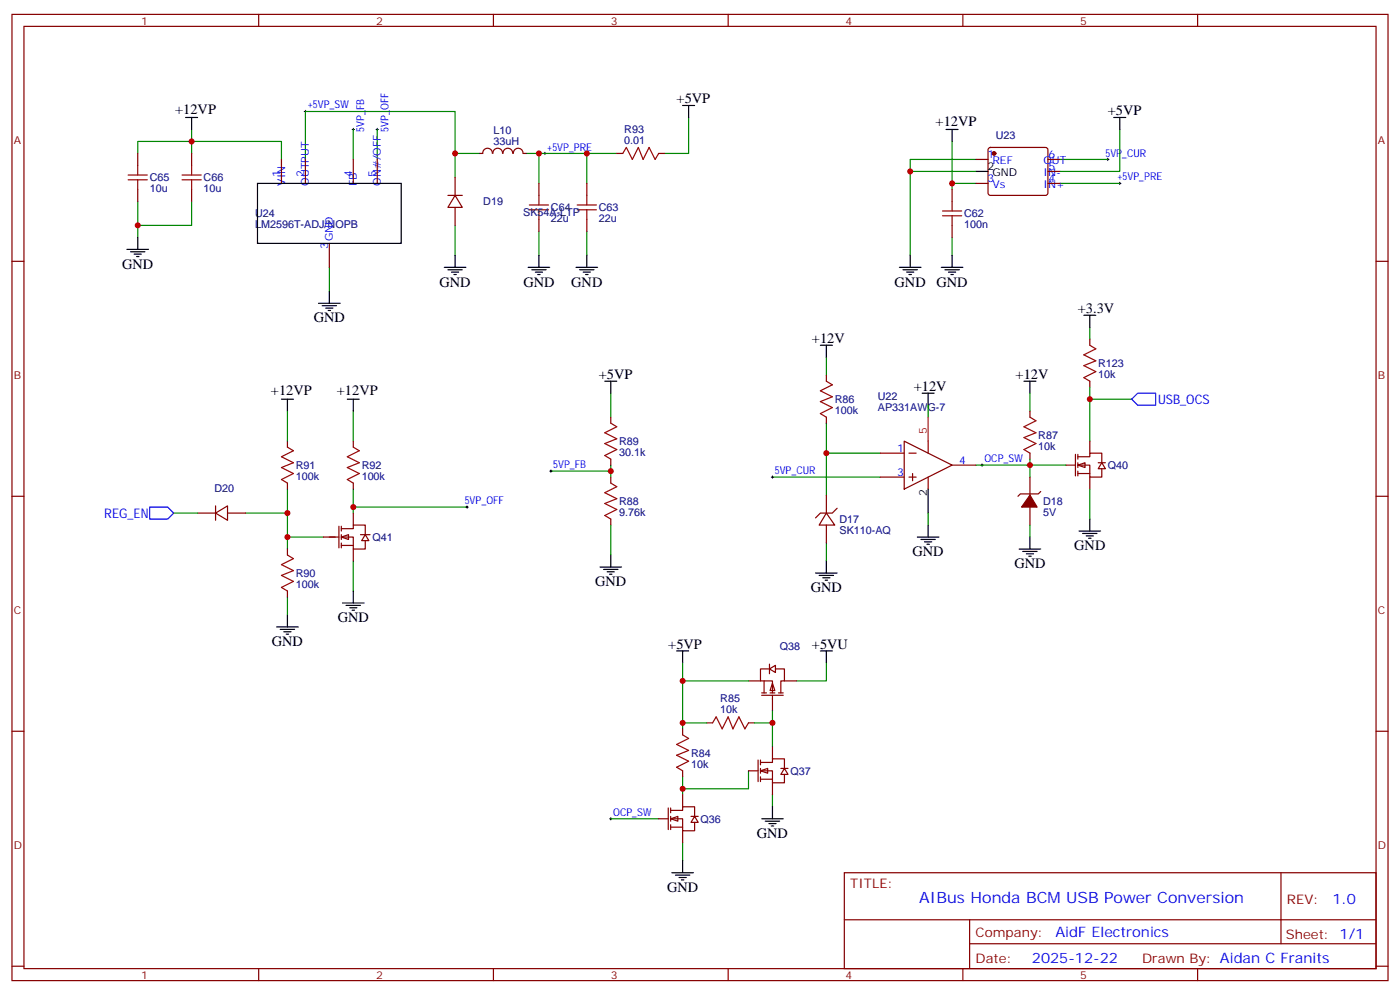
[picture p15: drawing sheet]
<svg xmlns="http://www.w3.org/2000/svg" width="412mm" height="293mm" viewBox="0 0 412 293" stroke-linecap="round" stroke-linejoin="round" font-family="sans-serif">
<defs><g id="words">
<text font-size="4.6" fill="#00f" x="270.8" y="265.8">AIBus Honda BCM USB Power Conversion</text>
<g font-size="4.2">
<text x="51.6" y="33.4">+12VP</text>
<text x="199.3" y="30.3">+5VP</text>
<text x="326.3" y="33.9">+5VP</text>
<text x="275.6" y="36.9">+12VP</text>
<text x="36" y="79">GND</text>
<text x="129.5" y="84.3">GND</text>
<text x="154.2" y="84.3">GND</text>
<text x="168.3" y="84.3">GND</text>
<text x="263.5" y="84.3">GND</text>
<text x="275.9" y="84.3">GND</text>
<text x="92.4" y="94.9">GND</text>
<text x="317.5" y="92.1">+3.3V</text>
<text x="239.2" y="100.9">+12V</text>
<text x="176.4" y="111.5">+5VP</text>
<text x="299.2" y="111.5">+12V</text>
<text x="79.8" y="116.3">+12VP</text>
<text x="99.2" y="116.3">+12VP</text>
<text x="269.2" y="115">+12V</text>
<text x="316.4" y="161.9">GND</text>
<text x="268.8" y="163.7">GND</text>
<text x="298.8" y="167.2">GND</text>
<text x="175.3" y="172.5">GND</text>
<text x="238.8" y="174.3">GND</text>
<text x="99.5" y="183.1">GND</text>
<text x="80.1" y="190.1">GND</text>
<text x="196.8" y="190.9">+5VP</text>
<text x="239.2" y="190.9">+5VU</text>
<text x="223" y="246.6">GND</text>
<text x="196.5" y="262.5">GND</text>
</g>
<g font-size="4.2" fill="#00f">
<text x="392.5" y="266.1">1.0</text>
<text x="310.9" y="275.6">AidF Electronics</text>
<text x="304" y="283.4">2025-12-22</text>
</g>
<g font-size="3.9" fill="#00f">
<text x="341.1" y="118.9">USB_OCS</text>
<text x="30.7" y="152.5">REG_EN</text>
</g>
<g font-size="3.9" fill="#800">
<text x="250.5" y="261.4">TITLE:</text>
<text x="379.1" y="266.1">REV:</text>
<text x="287.4" y="275.6">Company:</text>
<text x="378.7" y="276.2">Sheet: 1/1</text>
<text x="287.4" y="283.3">Date:</text>
<text x="336.4" y="283.4">Drawn By: Aidan C Franits</text>
</g>
<g font-size="3.2" fill="#800">
<text x="41.6" y="7.2">1</text>
<text x="110.8" y="7.2">2</text>
<text x="179.9" y="7.2">3</text>
<text x="249.1" y="7.2">4</text>
<text x="318.2" y="7.2">5</text>
<text x="4.1" y="42.3">A</text>
<text x="405.9" y="42.3">A</text>
<text x="4.1" y="111.5">B</text>
<text x="405.9" y="111.5">B</text>
<text x="4.1" y="180.6">C</text>
<text x="405.9" y="180.6">C</text>
<text x="4.1" y="249.8">D</text>
<text x="405.9" y="249.8">D</text>
<text x="41.6" y="288">1</text>
<text x="110.8" y="288">2</text>
<text x="179.9" y="288">3</text>
<text x="249.1" y="288">4</text>
<text x="318.2" y="288">5</text>
</g>
<g font-size="3.2" fill="#00f">
<text x="90.7" y="31.9">+5VP_SW</text>
<text x="107.3" y="38.8" transform="rotate(-90 107.3 38.8)">5VP_FB</text>
<text x="114.4" y="38.8" transform="rotate(-90 114.4 38.8)">5VP_OFF</text>
<text x="161.2" y="44.3">+5VP_PRE</text>
<text x="290.9" y="46.6">1</text>
<text x="308.9" y="46.6">6</text>
<text x="325.6" y="46.1">5VP_CUR</text>
<text x="82.5" y="52.2" transform="rotate(-90 82.5 52.2)">1</text>
<text x="89.6" y="52.2" transform="rotate(-90 89.6 52.2)">2</text>
<text x="103.7" y="52.2" transform="rotate(-90 103.7 52.2)">4</text>
<text x="110.8" y="52.2" transform="rotate(-90 110.8 52.2)">5</text>
<text x="290.9" y="53.6">3</text>
<text x="292.3" y="48.3">REF</text>
<text x="307.4" y="51.9">IN-</text>
<text x="307.4" y="48.3">OUT</text>
<text x="308.9" y="53.6">4</text>
<text x="308.9" y="50.1">5</text>
<text x="329.2" y="53.1">+5VP_PRE</text>
<text x="84" y="54.7" transform="rotate(-90 84 54.7)">VIN</text>
<text x="91" y="54.7" transform="rotate(-90 91 54.7)">OUTPUT</text>
<text x="105.1" y="54.7" transform="rotate(-90 105.1 54.7)">FB</text>
<text x="112.2" y="54.7" transform="rotate(-90 112.2 54.7)">ON#/OFF</text>
<text x="292.3" y="55.4">Vs</text>
<text x="307.4" y="55.4">IN+</text>
<text x="98.1" y="70.9" transform="rotate(-90 98.1 70.9)">GND</text>
<text x="96.7" y="73.4" transform="rotate(-90 96.7 73.4)">3</text>
<text x="163" y="137.7">5VP_FB</text>
<text x="264.2" y="133">1</text>
<text x="282.6" y="136.5">4</text>
<text x="290" y="136">OCP_SW</text>
<text x="228.2" y="139.5">5VP_CUR</text>
<text x="264.2" y="140.1">3</text>
<text x="136.9" y="148.4">5VP_OFF</text>
<text x="180.6" y="240.1">OCP_SW</text>
</g>
<g font-size="3.2" fill="#000080">
<text x="145.4" y="39.4">L10</text>
<text x="183.9" y="39.2">R93</text>
<text x="293.3" y="41">U23</text>
<text x="145.4" y="42.6">33uH</text>
<text x="183.9" y="42.3">0.01</text>
<text x="44.1" y="53.4">C65</text>
<text x="60" y="53.4">C66</text>
<text x="44.1" y="56.5">10u</text>
<text x="60" y="56.5">10u</text>
<text x="75.1" y="63.9">U24</text>
<text x="142.4" y="60.4">D19</text>
<text x="154.1" y="63.6">SK54A-LTP</text>
<text x="162.3" y="65.4">22u</text>
<text x="162.3" y="62.2">C64</text>
<text x="176.4" y="65.4">22u</text>
<text x="176.4" y="62.2">C63</text>
<text x="284" y="63.9">C62</text>
<text x="75.1" y="67.2">LM2596T-ADJ/NOPB</text>
<text x="284" y="67.2">100n</text>
<text x="323.5" y="111.3">10k</text>
<text x="323.5" y="108.1">R123</text>
<text x="245.9" y="118.6">R86</text>
<text x="258.6" y="117.7">U22</text>
<text x="245.9" y="121.8">100k</text>
<text x="258.6" y="121">AP331AWG-7</text>
<text x="182.4" y="131">R89</text>
<text x="305.9" y="129.2">R87</text>
<text x="182.4" y="134.2">30.1k</text>
<text x="305.9" y="132.4">10k</text>
<text x="87.1" y="141.2">100k</text>
<text x="87.1" y="138">R91</text>
<text x="106.5" y="141.2">100k</text>
<text x="106.5" y="138">R92</text>
<text x="326.3" y="138.1">Q40</text>
<text x="63.2" y="144.7">D20</text>
<text x="182.4" y="148.6">R88</text>
<text x="307.3" y="148.6">D18</text>
<text x="182.4" y="151.8">9.76k</text>
<text x="247.3" y="153.9">D17</text>
<text x="307.3" y="151.8">5V</text>
<text x="109.7" y="159.2">Q41</text>
<text x="247.3" y="157.1">SK110-AQ</text>
<text x="87.1" y="173">100k</text>
<text x="87.1" y="169.8">R90</text>
<text x="229.7" y="191.2">Q38</text>
<text x="212.2" y="209.9">10k</text>
<text x="212.2" y="206.7">R85</text>
<text x="203.6" y="225.9">10k</text>
<text x="203.6" y="222.7">R84</text>
<text x="232.8" y="228.1">Q37</text>
<text x="206.4" y="242.2">Q36</text>
</g>
<g font-size="3.2">
<text x="290.9" y="50.1">2</text>
<text x="292.3" y="51.9">GND</text>
<text x="273" y="146.1" transform="rotate(-90 273 146.1)">2</text>
</g>
<text font-size="3.2" fill="#f00" x="273" y="127.7" transform="rotate(-90 273 127.7)">5</text>
</g></defs>
<g fill="none" stroke="#870000" stroke-width=".35">
<path d="M3.5 4.2h405.4v284.4h-405.4zM7.1 7.8h398.2v277.2h-398.2zM76.2 4.2v3.6M145.3 4.2v3.6M214.5 4.2v3.6M283.6 4.2v3.6M352.8 4.2v3.6M3.5 76.9h3.6M405.3 76.9h3.6M3.5 146.1h3.6M405.3 146.1h3.6M3.5 215.2h3.6"/>
<path d="M201.1 214.5v1.8M405.3 215.2h3.6M201.1 226.8v1.8M248.7 256.8h156.6v28.2h-156.6zM377.3 256.8v20.9M248.7 270.7h156.5M285.6 277.7h119.6M285.6 270.7v14.1M3.5 284.3h3.6M76.2 285v3.6M145.3 285v3.6M214.5 285v3.6"/>
<path d="M283.6 285v3.6M352.8 285v3.6M405.3 284.3h3.6"/>
</g>
<path d="M201.1 212.7v1.8M201.1 228.6v5.3M220.5 226.8v5.3h-19.4M179.9 240.9h14.1M201.1 248v5.3" fill="none" stroke="#008700" stroke-width=".35"/>
<path d="M197.9 256.8h6.4M199 257.5h4.2M200 258.2h2.1M200.7 258.9h.7M201.1 253.3v3.5" fill="none" stroke="#000" stroke-width=".35"/>
<path d="M288.9 136.9h.7M289.3 136.5v.7M179.6 240.9h.7M179.9 240.6v.7" fill="none" stroke="#000" stroke-width=".29"/>
<path d="M201.1 216.3l1.7 1-3.5 1.8 3.5 1.7-3.5 1.4 3.5 1.8-3.5 1.8 1.8 1" fill="none" stroke="#a10000" stroke-width=".35"/>
<path d="M197.6 240.9l2.1-.7v1.5z" fill="#fff" stroke="#870000" stroke-width=".35"/>
<path d="M196.8 237.8v6.3M197.6 238.5h3.5v-1.1h3.5v2.8M197.6 237.8v1.4M201.1 233.9v3.5M194 240.9h2.8M197.6 240.9h3.5v3.6h3.5v-2.5M197.6 243.4h3.5M197.6 240.2v1.5M197.6 242.7v1.4M201.1 244.5v3.5M203.6 240.2h2.1M204.6 240.2l1.1 1.8h-2.1z" fill="none" stroke="#870000" stroke-width=".35"/>
<path d="M243.4 195.1v5.3h-8.8M227.5 212.7v7.1M227.5 233.9v3.5" fill="none" stroke="#008700" stroke-width=".35"/>
<path d="M241.7 191.6h3.5M243.4 191.6v3.5M227.5 237.4v3.5M224.4 240.9h6.3M225.4 241.7h4.3M226.5 242.4h2.1M227.2 243.1h.7" fill="none" stroke="#000" stroke-width=".35"/>
<path d="M224 226.8l2.1-.7v1.4z" fill="#fff" stroke="#870000" stroke-width=".35"/>
<g fill="none" stroke="#870000" stroke-width=".35">
<path d="M226.5 196.8h-2.5v3.6h3.5v3.5M228.2 196.8h2.9v3.6h-1.1v3.5M220.5 200.4h3.5M224.4 204.6h6.3M224.4 203.9h1.4M225.1 200.4v3.5M226.8 203.9h1.4M227.5 201.1l.7 2.1h-1.4zM227.5 204.6v4.6M227.5 219.8v3.5M229.3 203.9h1.4M231.1 200.4h3.5"/>
<path d="M220.5 226.8h2.8M223.3 223.7v6.3M224 224.4h3.5v-1.1h3.6v2.8M224 226.8h3.5v3.6h3.6v-2.5M224 229.3h3.5M224 223.7v1.4M224 226.1v1.4M224 228.6v1.4M227.5 230.4v3.5M230 226.1h2.1M231.1 226.1l1 1.8h-2.1z"/>
</g>
<path d="M226.7 196.8l1.7-1v2.1z" fill="#fff" stroke="#870000" stroke-width=".35"/>
<g fill="none" stroke="#870000" stroke-width=".35">
<path d="M145 45.1a1.41 1.41 0 0 0-1.4-1.5 1.41 1.41 0 0 0-1.4 1.5l-1.1 .1M145.2 45.1a1.41 1.41 0 0 1 1.4-1.5 1.41 1.41 0 0 1 1.4 1.5M148.2 45.1a1.41 1.41 0 0 1 1.4-1.5 1.41 1.41 0 0 1 1.4 1.5M151.2 45.1a1.41 1.41 0 0 1 1.4-1.5 1.41 1.41 0 0 1 1.4 1.5M154.2 45.2h1M243.4 110.4v1.8M243.4 122.8v1.7M259.3 133.3h7M266.3 129.8l14.2 7.1-14.2 7zM267.8 133.3h2.1M268.8 139.3v2.2M273.4 129.8v3.5"/>
<path d="M280.5 136.9h7M243.4 151l2.5 3.5h-4.6zM243.4 145.7v5.3M243.4 154.5v5.3M246.6 149.6l-1.4 1.4h-3.5l-1.5 1.4M259.3 140.4h7M267.8 140.4h2.1M273.4 140.4v3.5M226.7 195.4v2.9M208.1 212.7h1.8M220.5 212.7h1.7"/>
</g>
<g fill="none" stroke="#000" stroke-width=".35">
<path d="M241.7 101.6h3.5M243.4 101.6v3.5M273.4 143.9v7.1M317.9 156.3h6.3M318.9 157h4.2M320 157.7h2.1M320.7 158.4h.7M321 152.8v3.5M240.2 168.6h6.4M241.3 169.3h4.2M242.4 170h2.1M243.1 170.7h.7"/>
<path d="M243.4 165.1v3.5M199.3 191.6h3.5M201.1 191.6v3.5"/>
</g>
<path d="M243.4 105.1v5.3M333.4 117.5h-12.4v12.3M243.4 124.5v8.8h15.9M243.4 133.3v12.4M227.5 140.4h31.8M243.4 159.8v5.3M201.1 195.1v5.3h19.4M201.1 200.4v12.3h7M227.5 209.2v3.5h-5.3" fill="none" stroke="#008700" stroke-width=".35"/>
<path d="M243.4 112.2l1.8 1-3.5 1.8 3.5 1.8-3.5 1.4 3.5 1.7-3.5 1.8 1.7 1.1M209.9 212.7l1.1-1.7 1.7 3.5 1.8-3.5 1.4 3.5 1.8-3.5 1.7 3.5 1.1-1.8" fill="none" stroke="#a10000" stroke-width=".35"/>
<path d="M227.2 140.4h.7M227.5 140.1v.7" fill="none" stroke="#000" stroke-width=".29"/>
<path d="M333.4 117.5l1.7-1.8h5.3v3.5h-5.3z" fill="none" stroke="#00f" stroke-width=".35"/>
<path d="M273.4 122.8v7" fill="none" stroke="#f00" stroke-width=".35"/>
<path d="M317.5 136.9l2.1-.7v1.4z" fill="#fff" stroke="#870000" stroke-width=".35"/>
<g fill="none" stroke="#870000" stroke-width=".35">
<path d="M84.7 129.8v1.8M104.1 129.8v1.8M179.9 122.8v1.7M179.9 135.1v1.8M303.4 121v1.8M303.4 133.3v1.8M314 136.9h2.8M316.8 133.7v6.4M317.5 134.4h3.5v-1.1h3.6v2.9M317.5 136.9h3.5v3.5h3.6v-2.5M317.5 139.3h3.5M317.5 133.7v1.4"/>
<path d="M317.5 136.2v1.4M317.5 138.6v1.5M321 129.8v3.5M323.5 136.2h2.1M324.6 136.2l1 1.7h-2.1zM84.7 142.2v1.7M104.1 142.2v1.7M179.9 140.4v1.8M179.9 152.8v1.7M303.4 140.4v5.3M303.4 149.2v5.3M306.6 144.6l-.7 .7h-5.3l-.7 .8"/>
<path d="M321 140.4v3.5M84.7 161.6v1.7M84.7 173.9v1.8"/>
</g>
<g fill="none" stroke="#008700" stroke-width=".35">
<path d="M179.9 115.7v7.1M273.4 119.2v3.6M303.4 115.7v5.3M84.7 121v8.8M104.1 121v8.8M162.3 138.6h17.6M179.9 136.9v3.5M303.4 135.1v1.8h-15.9M314 136.9h-10.6v3.5M84.7 143.9v7.1M95.2 158h-10.5v3.6M104.1 143.9v5.3"/>
<path d="M137.6 149.2h-33.5v1.8M179.9 154.5v8.8M273.4 151v3.5M303.4 154.5v3.5M321 143.9v8.9M84.7 175.7v5.3M104.1 165.1v8.8"/>
</g>
<g fill="none" stroke="#000" stroke-width=".35">
<path d="M82.9 117.5h3.5M84.7 117.5v3.5M102.3 117.5h3.5M104.1 117.5v3.5M178.2 112.2h3.5M179.9 112.2v3.5M271.6 115.7h3.6M273.4 115.7v3.5M301.6 112.2h3.6M303.4 112.2v3.5M270.2 158h6.4M271.3 158.8h4.2"/>
<path d="M272.3 159.5h2.2M273.4 154.5v3.5M303.4 158v3.6M100.9 177.4h6.3M102 178.2h4.2M103 178.9h2.1M103.7 179.6h.7M104.1 173.9v3.5M176.7 166.9h6.4M177.8 167.6h4.2M178.9 168.3h2.1M179.6 169h.7"/>
<path d="M179.9 163.3v3.6M273 160.2h.8M300.2 161.6h6.4M301.3 162.3h4.2M302.3 163h2.1M303 163.7h.7M81.5 184.5h6.3M82.5 185.2h4.3M83.6 185.9h2.1M84.3 186.6h.7M84.7 181v3.5"/>
</g>
<path d="M84.7 131.6l1.7 1-3.5 1.8 3.5 1.8-3.5 1.4 3.5 1.7-3.5 1.8 1.8 1.1M104.1 131.6l1.7 1-3.5 1.8 3.5 1.8-3.5 1.4 3.5 1.7-3.5 1.8 1.8 1.1M179.9 124.5l1.8 1.1-3.5 1.8 3.5 1.7-3.5 1.4 3.5 1.8-3.5 1.8 1.7 1M303.4 122.8l1.8 1-3.6 1.8 3.6 1.8-3.6 1.4 3.6 1.7-3.6 1.8 1.8 1M179.9 142.2l1.8 1-3.5 1.8 3.5 1.8-3.5 1.4 3.5 1.7-3.5 1.8 1.7 1.1M84.7 163.3l1.7 1.1-3.5 1.8 3.5 1.7-3.5 1.4 3.5 1.8-3.5 1.8 1.8 1" fill="none" stroke="#a10000" stroke-width=".35"/>
<path d="M303.4 145.7l2.1 3.5h-4.6z" fill="#870000" stroke="#870000" stroke-width=".35"/>
<path d="M161.9 138.6h.7M162.3 138.3v.7" fill="none" stroke="#000" stroke-width=".29"/>
<g fill="#fff" stroke="#870000" stroke-width=".35">
<path d="M100.5 158l2.2-.7v1.5z"/>
<path d="M107.6 157.3l1.1 1.8h-2.2z"/>
</g>
<g fill="none" stroke="#870000" stroke-width=".35">
<path d="M40.6 45.2v3.5M40.6 55.7v3.6M56.4 45.2v3.5M56.4 55.7v3.6M82.9 46.9v7.1M90 46.9v7.1M104.1 46.9v7.1M111.1 46.9v7.1M131.9 57.5h4.3M134.1 57.5l2.1 3.5h-4.3zM134.1 52.2v5.3M158.7 54v3.5"/>
<path d="M172.9 54v3.5M181.7 45.2h1.7M194 45.2h1.8M280.5 55.7v3.6M287.5 46.9h3.5M287.5 54h3.5M291.3 43.6l.4-.2h16.3l.5 .2 .2 .5v12.7l-.3 .5-.4 .2h-16.3l-.5-.2-.2-.5v-12.7zM308.7 46.9h3.5M308.7 54h3.5M308.7 50.4h3.5M97 71.6v7.1M134.1 61v5.3"/>
<path d="M158.7 64.6v3.5M172.9 64.6v3.5M280.5 66.3v3.5M321 99.8v1.8M321 112.2v1.7M58.2 151h5.3M63.5 151l3.5-2.1v4.2zM63.5 148.9v4.2M67 151h5.3M95.2 158h4.6M99.8 154.9v6.3M100.5 155.6h3.6v-1.1h3.5v2.8"/>
<path d="M100.5 158h3.6v3.6h3.5v-2.5M100.5 154.9v1.4M100.5 157.3v1.5M100.5 159.8v1.4M104.1 151v3.5M106.2 157.3h2.8M100.5 160.5h3.6M104.1 161.6v3.5"/>
</g>
<g fill="none" stroke="#000" stroke-width=".29">
<path d="M89.6 32.8h.7M90 32.5v.7M103.7 38.1h.7M104.1 37.7v.8M110.8 38.1h.7M111.1 37.7v.8M160.2 45.2h.7M160.5 44.8v.7M326 46.9h.7M326.3 46.6v.7M329.5 54h.7M329.8 53.6v.7"/>
<path d="M137.2 149.2h.7M137.6 148.9v.7"/>
</g>
<g fill="none" stroke="#008700" stroke-width=".35">
<path d="M56.4 38.1v7.1M104.1 38.1v8.8M111.1 38.1v8.8M202.8 34.6v10.6h-7M329.8 38.1v12.3h-17.6M40.6 45.2v-3.6h42.3v5.3M40.6 59.3v10.5M56.4 59.3v7h-15.8M134.1 45.2v7M141.1 45.2h-7v-12.4h-44.1v14.1M155.2 45.2h3.5v8.8M158.7 45.2h14.2v8.8"/>
<path d="M172.9 45.2h8.8M280.5 41.6v12.4M287.5 46.9h-19.4v3.5M287.5 50.4h-19.4v24.7M287.5 54h-7v1.7M312.2 46.9h14.1M312.2 54h17.6M97 78.7v7M134.1 66.3v8.8M158.7 68.1v7M172.9 68.1v7M280.5 69.8v5.3"/>
<path d="M321 96.3v3.5M321 113.9v3.6M51.2 151h7M72.3 151h12.4v7"/>
</g>
<path d="M44.1 149.2h5.3l1.8 1.8-1.8 1.8h-5.3z" fill="none" stroke="#00f" stroke-width=".35"/>
<g fill="none" stroke="#000" stroke-width=".35">
<path d="M54.7 34.6h3.5M56.4 34.6v3.5M201.1 31h3.5M202.8 31v3.6M278.7 38.1h3.5M280.5 38.1v3.5M328.1 34.6h3.5M329.8 34.6v3.5M75.8 54h42.4v17.6h-42.4zM287.5 50.4h3.5M37.4 73.4h6.3M38.5 74.1h4.2"/>
<path d="M39.5 74.8h2.1M40.2 75.5h.7M40.6 69.8v3.6M130.9 78.7h6.3M131.9 79.4h4.3M134.1 75.1v3.6M155.6 78.7h6.3M156.6 79.4h4.3M158.7 75.1v3.6M169.7 78.7h6.3M170.7 79.4h4.3M172.9 75.1v3.6"/>
<path d="M264.9 78.7h6.4M266 79.4h4.2M268.1 75.1v3.6M277.3 78.7h6.3M278.3 79.4h4.3M280.5 75.1v3.6M93.8 89.3h6.4M94.9 90h4.2M96 90.7h2.1M96.7 91.4h.7M97 85.7v3.6M133 80.1h2.1"/>
<path d="M133.7 80.8h.7M157.7 80.1h2.1M158.4 80.8h.7M171.8 80.1h2.1M172.5 80.8h.7M267.1 80.1h2.1M267.8 80.8h.7M279.4 80.1h2.1M280.1 80.8h.7M319.3 92.8h3.5M321 92.8v3.5"/>
</g>
<g fill="none" stroke="#a10000" stroke-width=".35">
<path d="M37.7 52.9h5.7M37.7 51.5h5.7M40.6 48.7v2.8M40.6 52.9v2.8M53.6 52.9h5.7M53.6 51.5h5.7M56.4 48.7v2.8M56.4 52.9v2.8M158.7 57.5v2.8M172.9 57.5v2.8M183.4 45.2l1.1-1.8 1.8 3.5 1.7-3.5 1.4 3.5 1.8-3.5 1.8 3.5 1-1.7M280.5 59.3v2.8"/>
<path d="M155.9 61.7h5.7M155.9 60.3h5.7M158.7 61.7v2.9M170 61.7h5.7M170 60.3h5.7M172.9 61.7v2.9M277.6 63.5h5.7M277.6 62.1h5.7M280.5 63.5v2.8M321 101.6l1.8 1.1-3.5 1.7 3.5 1.8-3.5 1.4 3.5 1.8-3.5 1.7 1.7 1.1"/>
</g>
<circle cx="292.8" cy="45.2" r=".53" fill="#870000" stroke="#870000" stroke-width=".35"/>
<g fill="#c00">
<circle cx="201.1" cy="232.1" r=".88"/>
<circle cx="201.1" cy="212.7" r=".88"/>
<circle cx="227.5" cy="212.7" r=".88"/>
<circle cx="201.1" cy="200.4" r=".88"/>
<circle cx="243.4" cy="133.3" r=".88"/>
<circle cx="303.4" cy="136.9" r=".88"/>
<circle cx="179.9" cy="138.6" r=".88"/>
<circle cx="84.7" cy="151" r=".88"/>
<circle cx="104.1" cy="149.2" r=".88"/>
<circle cx="84.7" cy="158" r=".88"/>
<circle cx="280.5" cy="54" r=".88"/>
<circle cx="268.1" cy="50.4" r=".88"/>
<circle cx="172.9" cy="45.2" r=".88"/>
<circle cx="158.8" cy="45.2" r=".88"/>
<circle cx="134.1" cy="45.2" r=".88"/>
<circle cx="40.6" cy="66.3" r=".88"/>
<circle cx="56.4" cy="41.6" r=".88"/>
<circle cx="321" cy="117.5" r=".88"/>
</g>
<use href="#words"/>
</svg>
